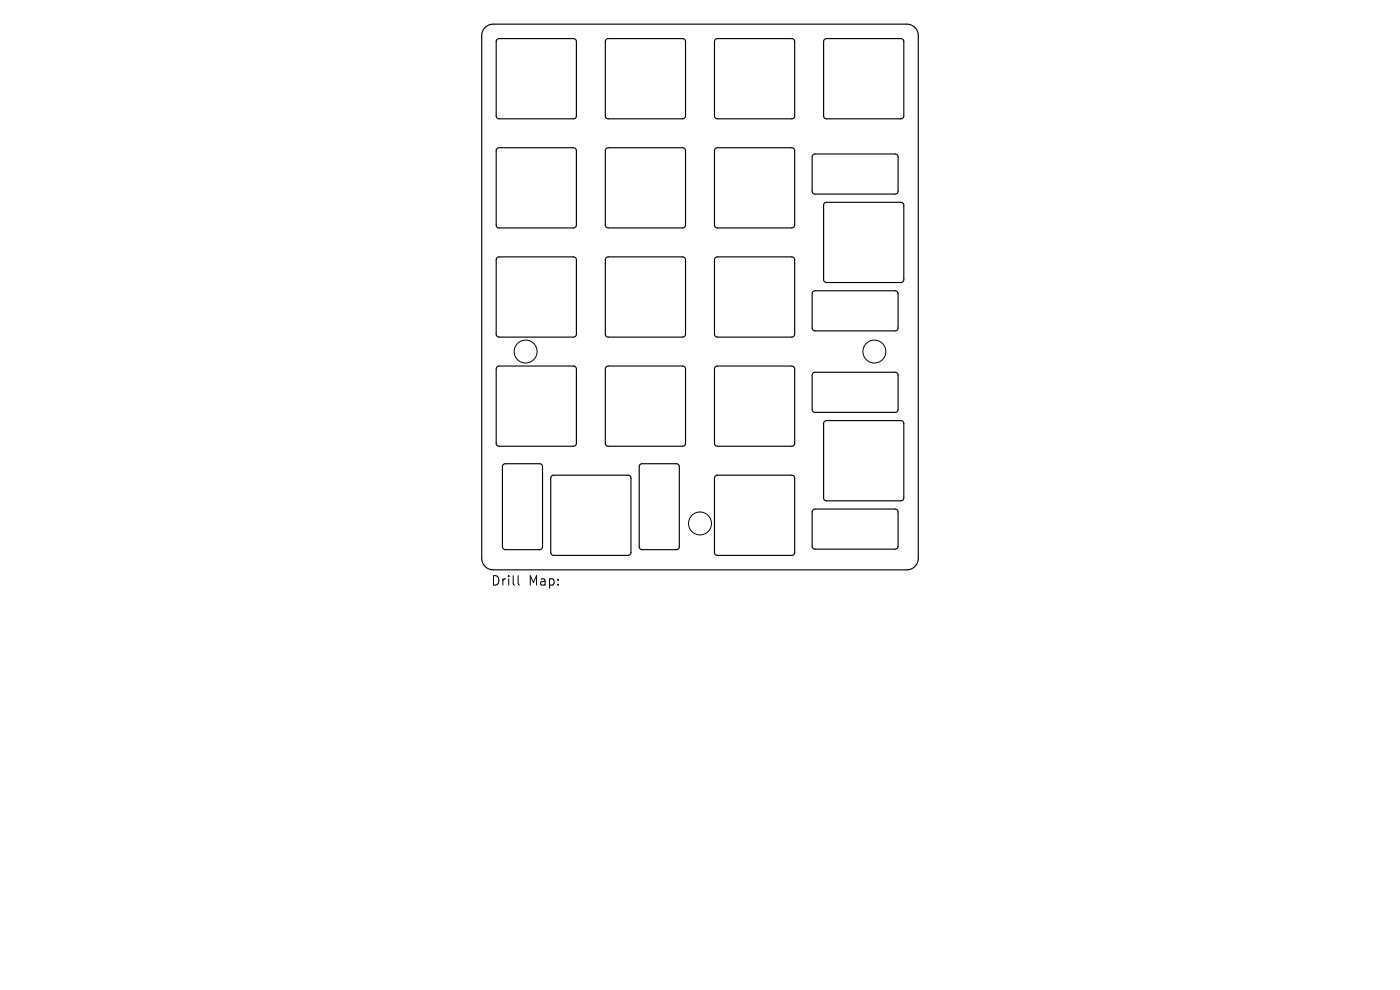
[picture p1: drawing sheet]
<svg xmlns="http://www.w3.org/2000/svg" width="297mm" height="210mm" viewBox="0 0 297 210" stroke-linecap="round" stroke-linejoin="round" font-family="sans-serif">
<defs><g id="words">
<g font-size="2.8">
<text x="104.1" y="124.5">Drill</text>
<text x="112.1" y="124.5">Map:</text>
</g>
</g></defs>
<g fill="none" stroke="#000" stroke-width=".24">
<path d="M102.8 6l.8-.7 1-.2h87.8a2.43 2.43 0 0 1 2.4 2.5v110.9a2.43 2.43 0 0 1-2.4 2.4h-87.8a2.43 2.43 0 0 1-2.4-2.4v-110.9l.1-.7zM105.5 8.3l.4-.1h15.8l.4 .2 .2 .4v15.8l-.2 .5-.4 .1h-15.8l-.5-.2-.1-.4v-15.8zM128.6 8.3l.4-.1h15.8l.5 .2 .1 .4v15.8l-.2 .5-.4 .1h-15.8l-.4-.2-.2-.4v-15.8zM151.8 8.3l.4-.1h15.8l.4 .2 .2 .4v15.8l-.2 .5-.4 .1h-15.8l-.5-.2-.1-.4v-15.8zM174.9 8.3l.4-.1h15.8l.5 .2 .1 .4v15.8l-.2 .5-.4 .1h-15.8l-.4-.2-.2-.4v-15.8zM105.5 31.5l.4-.2h15.8l.4 .3 .2 .4v15.7l-.2 .5-.4 .2h-15.8l-.5-.3-.1-.4v-15.7zM128.6 31.5l.4-.2h15.8l.5 .3 .1 .4v15.7l-.2 .5-.4 .2h-15.8l-.4-.3-.2-.4v-15.7zM151.8 31.5l.4-.2h15.8l.4 .3 .2 .4v15.7l-.2 .5-.4 .2h-15.8l-.5-.3-.1-.4v-15.7zM172.5 32.8l.4-.1h17.2l.3 .2 .1 .4v7.4l-.2 .3-.4 .2-17.2-.1-.3-.1-.1-.4v-7.3zM105.5 54.6l.4-.1h15.8l.4 .2 .2 .4v15.8l-.2 .5-.4 .1h-15.8l-.5-.2-.1-.4v-15.8zM128.6 54.6l.4-.1h15.8l.5 .2 .1 .4v15.8l-.2 .5-.4 .1h-15.8l-.4-.2-.2-.4v-15.8zM151.8 54.6l.4-.1h15.8l.4 .2 .2 .4v15.8l-.2 .5-.4 .1h-15.8l-.5-.2-.1-.4v-15.8z"/>
<path d="M174.9 43.1l.4-.2h15.8l.5 .2 .1 .4v15.8l-.2 .5-.4 .1h-15.8l-.4-.2-.2-.4v-15.8zM105.5 77.8l.4-.2h15.8l.4 .3 .2 .4v15.8l-.2 .4-.4 .2h-15.8l-.5-.2-.1-.4v-15.8zM128.6 77.8l.4-.2h15.8l.5 .3 .1 .4v15.8l-.2 .4-.4 .2h-15.8l-.4-.2-.2-.4v-15.8zM151.8 77.8l.4-.2h15.8l.4 .3 .2 .4v15.8l-.2 .4-.4 .2h-15.8l-.5-.2-.1-.4v-15.8zM172.5 79.1l.4-.1h17.2l.3 .2 .1 .4v7.4l-.2 .3-.4 .2h-17.2l-.3-.2-.1-.4v-7.3zM172.5 61.8l.4-.1h17.2l.3 .2 .1 .4v7.5l-.2 .2-.4 .2h-17.2l-.3-.2-.1-.4v-7.3zM106.8 98.5l.4-.1h7.3l.5 .3 .1 17.3-.4 .5-7.5 .1-.6-.4v-17.2zM135.8 98.5l.4-.1h7.3l.6 .3v17.3l-.3 .5-7.6 .1-.5-.4-.1-17.2zM174.9 89.4l.4-.2h15.8l.5 .2 .1 .4v15.8l-.2 .5-.4 .1h-15.8l-.4-.2-.2-.4v-15.8zM117.1 100.9l.3-.1h15.8l.5 .2 .2 .4v15.8l-.3 .5-.4 .1h-15.8l-.4-.2-.2-.4v-15.8zM151.8 100.9l.4-.1h15.8l.4 .2 .2 .4v15.8l-.2 .5-.4 .1h-15.8l-.5-.2-.1-.4v-15.8zM172.5 108.1l.4-.1h17.2l.3 .2 .1 .4v7.5l-.2 .2-.4 .2h-17.2l-.3-.2-.1-.4v-7.3z"/>
</g>
<g fill="none" stroke="#000" stroke-width=".21">
<path d="M109.9 122.1v1.7l.3 .3"/>
<circle cx="111.5" cy="74.6" r="2.43"/>
<circle cx="185.5" cy="74.6" r="2.43"/>
<circle cx="148.5" cy="111" r="2.43"/>
</g>
<use href="#words"/>
</svg>
